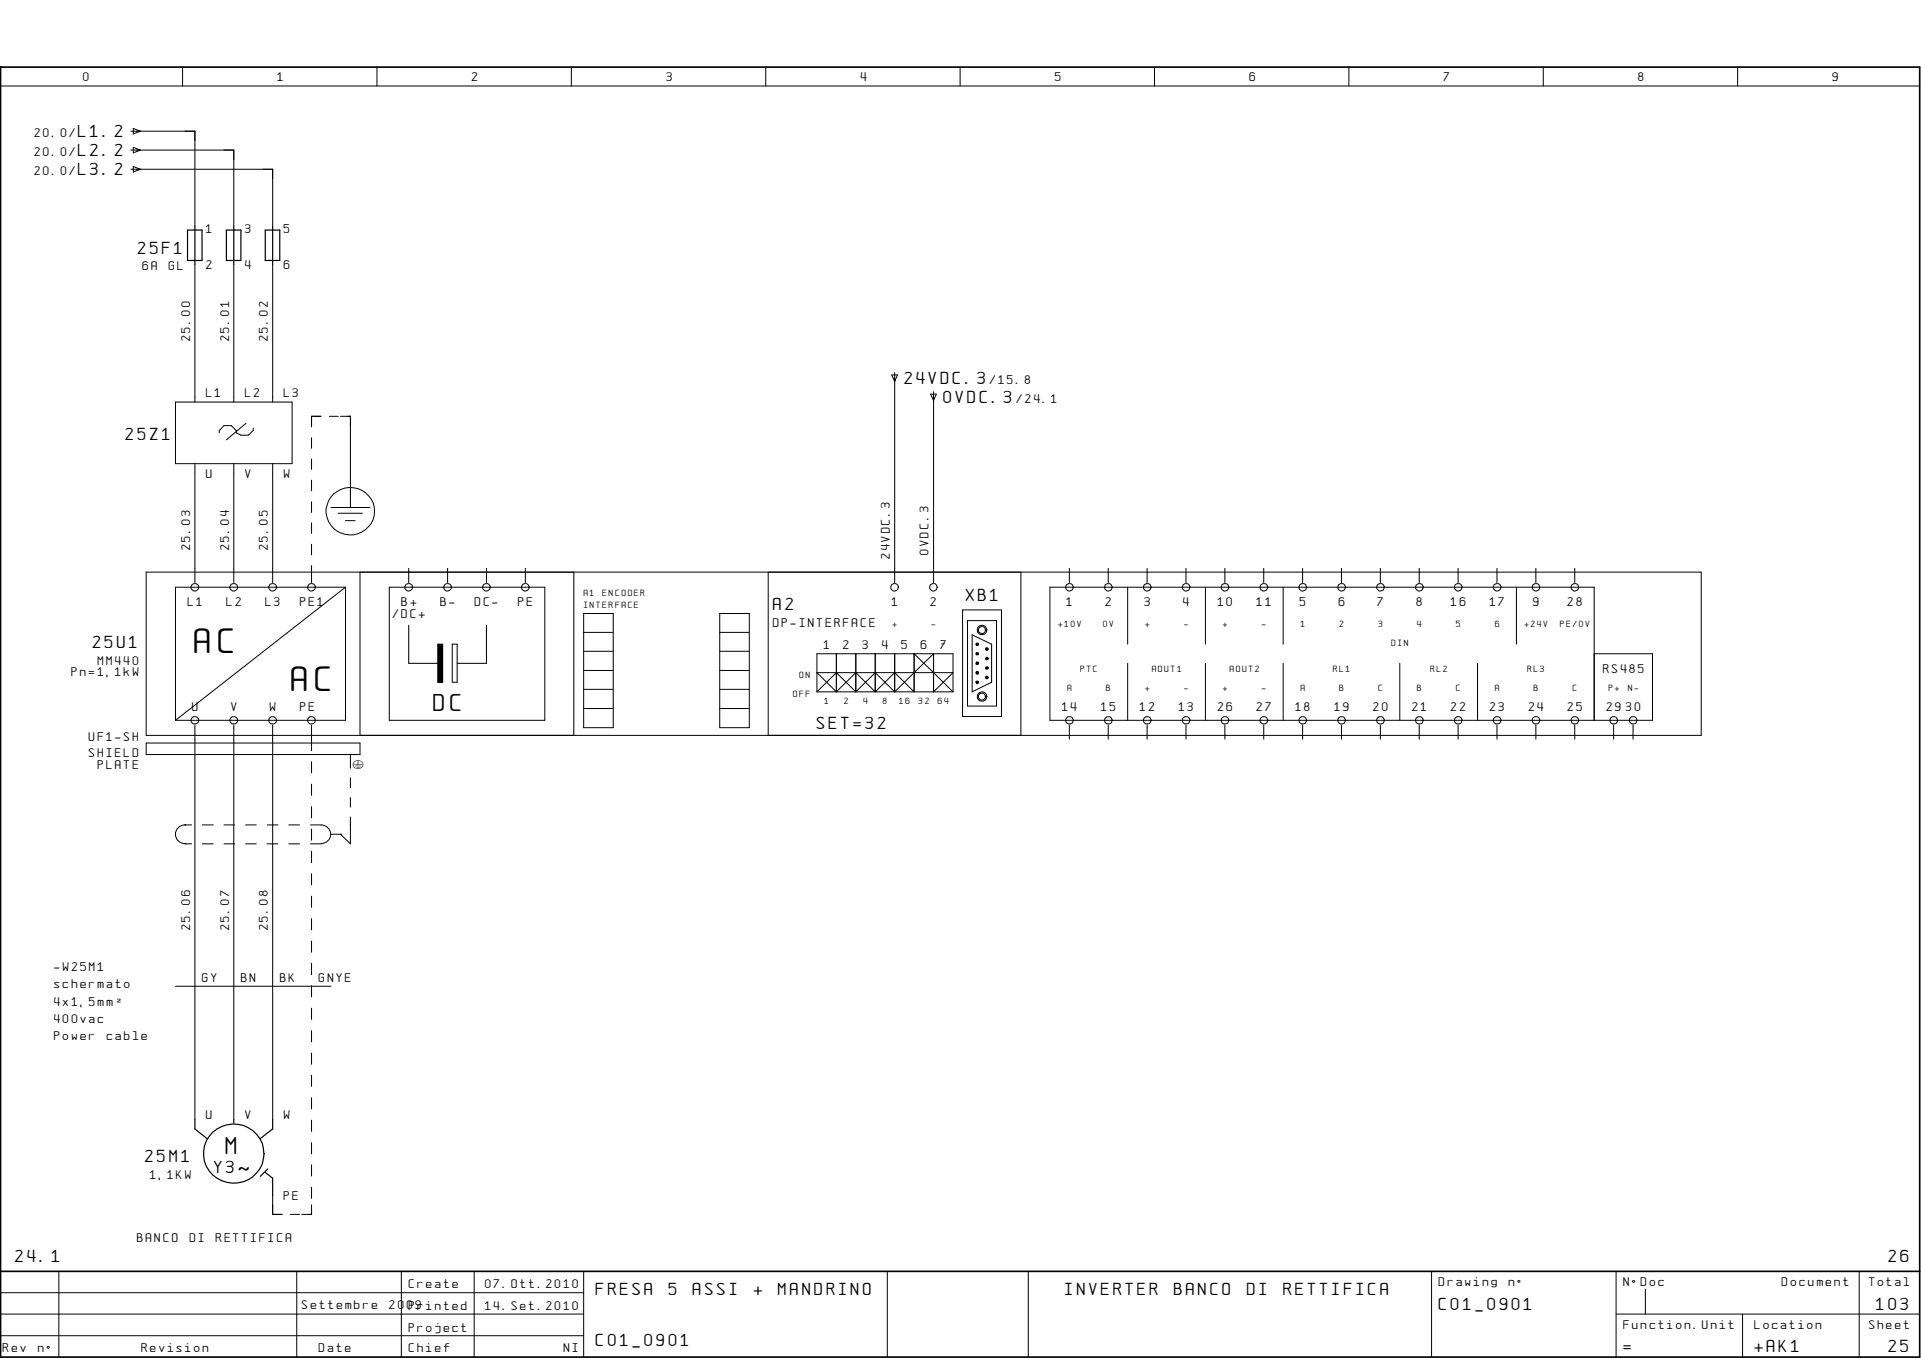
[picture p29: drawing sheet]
<svg xmlns="http://www.w3.org/2000/svg" width="297mm" height="210mm" viewBox="0 0 297 210" stroke-linecap="round" stroke-linejoin="round" font-family="sans-serif">
<defs><g id="words">
<g font-size="4.4">
<text x="30.1" y="100.9">AC</text>
<text x="45.1" y="106.8">AC</text>
</g>
<g font-size="3">
<text x="67.1" y="109.9">DC</text>
<text x="34.9" y="178.4">M</text>
<text x="36.9" y="183">~</text>
</g>
<g font-size="2.2">
<text x="12.1" y="21.2">L1.2</text>
<text x="12.1" y="24.1">L2.2</text>
<text x="12.1" y="27.1">L3.2</text>
<text x="21.3" y="39.2">25F1</text>
<text x="139.9" y="59.4">24VDC.3</text>
<text x="145.9" y="62.3">0VDC.3</text>
<text x="19.4" y="68">25Z1</text>
<text x="119.5" y="94.3">A2</text>
<text x="149.3" y="92.8">XB1</text>
<text x="14.3" y="100.2">25U1</text>
<text x="126.3" y="112.7">SET=32</text>
<text x="22.4" y="179.6">25M1</text>
<text x="33.1" y="181.3">Y3</text>
<text x="2.4" y="195.1">24.1</text>
<text x="292" y="195.1">26</text>
<text x="92.2" y="200.2">FRESA</text>
<text x="103.4" y="200.2">5</text>
<text x="107.1" y="200.2">ASSI</text>
<text x="116.5" y="200.2">+</text>
<text x="120.3" y="200.2">MANDRINO</text>
<text x="164.6" y="200.2">INVERTER</text>
<text x="181.6" y="200.2">BANCO</text>
<text x="192.8" y="200.2">DI</text>
<text x="198.5" y="200.2">RETTIFICA</text>
<text x="222.5" y="202.4">C01_0901</text>
<text x="290.1" y="202.4">103</text>
<text x="92.2" y="208">C01_0901</text>
<text x="251" y="209">=</text>
<text x="271.3" y="209">+AK1</text>
<text x="292" y="209">25</text>
</g>
<g font-size="1.5">
<text x="12.9" y="12.6">0</text>
<text x="42.9" y="12.6">1</text>
<text x="73" y="12.6">2</text>
<text x="103" y="12.6">3</text>
<text x="133.1" y="12.6">4</text>
<text x="163.1" y="12.6">5</text>
<text x="193.2" y="12.6">6</text>
<text x="223.3" y="12.6">7</text>
<text x="253.3" y="12.6">8</text>
<text x="283.3" y="12.6">9</text>
<text x="5.3" y="21.2">20.0/</text>
<text x="5.3" y="24.1">20.0/</text>
<text x="5.3" y="27.1">20.0/</text>
<text x="22.1" y="41.8">6A</text>
<text x="26.1" y="41.8">GL</text>
<text x="31.9" y="36.1">1</text>
<text x="31.9" y="41.5">2</text>
<text x="37.9" y="36.1">3</text>
<text x="37.9" y="41.5">4</text>
<text x="43.9" y="36.1">5</text>
<text x="43.9" y="41.5">6</text>
<text x="29.4" y="52.7" transform="rotate(-90 29.4 52.7)">25.00</text>
<text x="35.4" y="52.7" transform="rotate(-90 35.4 52.7)">25.01</text>
<text x="41.4" y="52.7" transform="rotate(-90 41.4 52.7)">25.02</text>
<text x="153" y="59.4">/15.8</text>
<text x="31.9" y="61.4">L1</text>
<text x="37.9" y="61.4">L2</text>
<text x="43.9" y="61.4">L3</text>
<text x="157.2" y="62.3">/24.1</text>
<text x="31.9" y="73.8">U</text>
<text x="37.9" y="73.8">V</text>
<text x="43.9" y="73.8">W</text>
<text x="29.4" y="85" transform="rotate(-90 29.4 85)">25.03</text>
<text x="35.4" y="85" transform="rotate(-90 35.4 85)">25.04</text>
<text x="41.4" y="85" transform="rotate(-90 41.4 85)">25.05</text>
<text x="137.6" y="86.4" transform="rotate(-90 137.6 86.4)">24VDC.3</text>
<text x="143.6" y="85.7" transform="rotate(-90 143.6 85.7)">0VDC.3</text>
<text x="29" y="93.7">L1</text>
<text x="35" y="93.7">L2</text>
<text x="41.1" y="93.7">L3</text>
<text x="46.4" y="93.7">PE1</text>
<text x="60.7" y="95.5">/DC+</text>
<text x="62.1" y="93.7">B+</text>
<text x="68.1" y="93.7">B-</text>
<text x="73.4" y="93.7">DC-</text>
<text x="80.1" y="93.7">PE</text>
<text x="137.9" y="93.7">1</text>
<text x="143.9" y="93.7">2</text>
<text x="164.9" y="93.7">1</text>
<text x="170.9" y="93.7">2</text>
<text x="177" y="93.7">3</text>
<text x="183" y="93.7">4</text>
<text x="188.3" y="93.7">10</text>
<text x="194.3" y="93.7">11</text>
<text x="201" y="93.7">5</text>
<text x="207" y="93.7">6</text>
<text x="213" y="93.7">7</text>
<text x="219" y="93.7">8</text>
<text x="224.4" y="93.7">16</text>
<text x="230.4" y="93.7">17</text>
<text x="237.1" y="93.7">9</text>
<text x="242.4" y="93.7">28</text>
<text x="119.5" y="96.9">DP-INTERFACE</text>
<text x="127.4" y="100.3">1</text>
<text x="130.4" y="100.3">2</text>
<text x="133.4" y="100.3">3</text>
<text x="136.4" y="100.3">4</text>
<text x="139.4" y="100.3">5</text>
<text x="142.4" y="100.3">6</text>
<text x="145.4" y="100.3">7</text>
<text x="11" y="104.6">Pn=1,1kW</text>
<text x="15.1" y="102.7">MM440</text>
<text x="247.9" y="104">RS485</text>
<text x="29.7" y="109.9">U</text>
<text x="35.7" y="109.9">V</text>
<text x="41.7" y="109.9">W</text>
<text x="46.4" y="109.9">PE</text>
<text x="164.3" y="109.9">14</text>
<text x="170.3" y="109.9">15</text>
<text x="176.3" y="109.9">12</text>
<text x="182.3" y="109.9">13</text>
<text x="188.3" y="109.9">26</text>
<text x="194.3" y="109.9">27</text>
<text x="200.3" y="109.9">18</text>
<text x="206.3" y="109.9">19</text>
<text x="212.3" y="109.9">20</text>
<text x="218.4" y="109.9">21</text>
<text x="224.4" y="109.9">22</text>
<text x="230.4" y="109.9">23</text>
<text x="236.4" y="109.9">24</text>
<text x="242.4" y="109.9">25</text>
<text x="248.4" y="109.9">2930</text>
<text x="13.8" y="114.5">UF1-SH</text>
<text x="13.8" y="117.1">SHIELD</text>
<text x="15.1" y="118.9">PLATE</text>
<text x="54.9" y="118.8">Î</text>
<text x="29.4" y="143.8" transform="rotate(-90 29.4 143.8)">25.06</text>
<text x="35.4" y="143.8" transform="rotate(-90 35.4 143.8)">25.07</text>
<text x="41.4" y="143.8" transform="rotate(-90 41.4 143.8)">25.08</text>
<text x="8.4" y="150.2">-W25M1</text>
<text x="8.4" y="152.8">schermato</text>
<text x="8.4" y="155.4">4x1,5mmý</text>
<text x="31.3" y="151.8">GY</text>
<text x="37.3" y="151.8">BN</text>
<text x="43.3" y="151.8">BK</text>
<text x="49.3" y="151.8">GNYE</text>
<text x="8.4" y="158.1">400vac</text>
<text x="8.4" y="160.7">Power</text>
<text x="16.5" y="160.7">cable</text>
<text x="31.9" y="173">U</text>
<text x="37.9" y="173">V</text>
<text x="43.9" y="173">W</text>
<text x="23.2" y="182.2">1,1KW</text>
<text x="43.9" y="185.5">PE</text>
<text x="21.2" y="192">BANCO</text>
<text x="29.3" y="192">DI</text>
<text x="33.4" y="192">RETTIFICA</text>
<text x="46.7" y="202.4">Settembre</text>
<text x="60.2" y="202.4">2009</text>
<text x="63.2" y="199.1">Create</text>
<text x="63.2" y="202.4">Printed</text>
<text x="75" y="199.1">07.Ott.2010</text>
<text x="75" y="202.4">14.Set.2010</text>
<text x="222.5" y="198.8">Drawing</text>
<text x="233.3" y="198.8">nø</text>
<text x="251" y="198.8">NøDoc</text>
<text x="275.5" y="198.8">Document</text>
<text x="289" y="198.8">Total</text>
<text x=".5" y="209">Rev</text>
<text x="5.9" y="209">nø</text>
<text x="21.9" y="209">Revision</text>
<text x="49.3" y="209">Date</text>
<text x="63.2" y="205.8">Project</text>
<text x="63.2" y="209">Chief</text>
<text x="87.2" y="209">NI</text>
<text x="251" y="205.4">Function.Unit</text>
<text x="271.3" y="205.4">Location</text>
<text x="289" y="205.4">Sheet</text>
</g>
<g font-size="1.1">
<text x="90.3" y="92.1">A1</text>
<text x="90.3" y="94">INTERFACE</text>
<text x="93.2" y="92.1">ENCODER</text>
<text x="138" y="96.9">+</text>
<text x="144" y="96.9">-</text>
<text x="145.5" y="99.9">-</text>
<text x="163.6" y="96.9">+10V</text>
<text x="170.6" y="96.9">0V</text>
<text x="177.1" y="96.9">+</text>
<text x="183.1" y="96.9">-</text>
<text x="189.1" y="96.9">+</text>
<text x="195.1" y="96.9">-</text>
<text x="201.1" y="96.9">1</text>
<text x="207.1" y="96.9">2</text>
<text x="213.1" y="96.9">3</text>
<text x="215.2" y="99.9">DIN</text>
<text x="219.2" y="96.9">4</text>
<text x="225.2" y="96.9">5</text>
<text x="231.2" y="96.9">6</text>
<text x="235.8" y="96.9">+24V</text>
<text x="241.3" y="96.9">PE/0V</text>
<text x="122.6" y="107.7">OFF</text>
<text x="123.6" y="104.7">ON</text>
<text x="165.1" y="106.8">A</text>
<text x="167.1" y="103.9">PTC</text>
<text x="171.1" y="106.8">B</text>
<text x="177.1" y="106.8">+</text>
<text x="178.1" y="103.9">AOUT1</text>
<text x="183.1" y="106.8">-</text>
<text x="189.1" y="106.8">+</text>
<text x="190.2" y="103.9">AOUT2</text>
<text x="195.1" y="106.8">-</text>
<text x="201.1" y="106.8">A</text>
<text x="206.2" y="103.9">RL1</text>
<text x="207.1" y="106.8">B</text>
<text x="213.1" y="106.8">C</text>
<text x="219.2" y="106.8">B</text>
<text x="221.2" y="103.9">RL2</text>
<text x="225.2" y="106.8">C</text>
<text x="231.2" y="106.8">A</text>
<text x="236.2" y="103.9">RL3</text>
<text x="237.2" y="106.8">B</text>
<text x="243.2" y="106.8">C</text>
<text x="248.7" y="106.8">P+</text>
<text x="251.8" y="106.8">N-</text>
<text x="127.5" y="108.8">1</text>
<text x="130.5" y="108.8">2</text>
<text x="133.5" y="108.8">4</text>
<text x="136.5" y="108.8">8</text>
<text x="139" y="108.8">16</text>
<text x="142" y="108.8">32</text>
<text x="145" y="108.8">64</text>
</g>
</g></defs>
<path d="M.1 10.4h.1M.1 10.4h296.7v199.4h-296.7zM.1 196.5h296.7" fill="none" stroke="#000" stroke-width=".26"/>
<g fill="none" stroke="#000" stroke-width=".15">
<path d="M.1 13.3h296.7M20.6 19.9l1.1 .4-1.1 .4zM28.2 10.4v2.9M58.3 10.4v2.9M88.3 10.4v2.9M118.4 10.4v2.9M148.5 10.4v2.9M178.5 10.4v2.9M208.6 10.4v2.9M238.6 10.4v2.9M268.7 10.4v2.9M20.2 20.3h9.9v14.7"/>
<path d="M20.2 23.2h15.9v11.8M20.2 26.2h22v8.8M20.6 22.8l1.1 .4-1.1 .4zM20.6 25.7l1.1 .5-1.1 .4zM30.1 40.9v21.2M36.1 40.9v21.2M42.2 40.9v21.2M137.9 58h.9l-.5 1zM138.3 57.6v32.4M27.1 62.1h18.1v9.6h-18.1zM30.1 71.6v18.4M36.1 71.7v18.3"/>
<path d="M38 65.4l-3 2.6M39.2 66.2v.3l-.8 .8h-1.1l-.8-.4v-.4l-.7-.7h-1.2l-.7 .7v.4M42.2 71.7v18.3M48.2 67.6v1.7M48.2 71v1.6M48.2 74.2v1.7M48.2 77.6v1.6M49.7 64.3h-1.5v1.7M50.9 64.3h1.4M51.2 78.4h6M51.6 76.4a3.7 3.7 0 0 1 5.3 .1 3.7 3.7 0 0 1-.4 5.4 3.7 3.7 0 0 1-5.1-.4 3.7 3.7 0 0 1 .2-5.1zM52.3 79.3h3.7"/>
<path d="M52.7 64.3h1.5v14.1M143.9 60.9h.9l-.4 1zM144.4 60.5v29.5M22.6 88.4h240.5v25.3h-240.5zM48.2 80.8v1.7M48.2 84.1v1.7M48.2 87.4v2.6M53.4 90.8h-26.3v20.5M53.4 90.8v20.5h-26.3M53.4 90.8l-26.3 20.5M53.4 80.5h1.5M55.7 88.4v25.3"/>
<path d="M60.2 90.8h24v20.5h-24zM63.2 87.8v2.2M63.2 96.6v5.9h4.5M67.7 99.6h.7v5.9h-.7zM69.2 87.8v2.2M69.9 99.6h.8v5.9h-.8zM75.2 96.6v5.9h-4.5M75.2 87.8v2.2M81.2 87.8v2.2M88.7 88.4v25.3M90.3 94.8h4.5v17.7h-4.5zM90.3 97.7h4.4"/>
<path d="M111.3 94.8h4.6v17.7h-4.6zM111.3 97.7h4.5M118.8 88.4v25.3M148.8 94.3h6.1v16.4h-6.1zM149.6 95.9h4.5v13.2h-4.5zM150.3 98.1l3 1.5v5.9l-3 1.4zM151 99.4h.3v.3l-.1 .1-.3-.1zM157.9 88.4v25.3M165.4 87.8v2.2M171.4 87.8v2.2M174.4 90.8v8.8M177.4 87.8v2.2"/>
<path d="M183.4 87.8v2.2M186.4 90.8v8.8M189.4 87.8v2.2M195.4 87.8v2.2M198.4 90.8v8.8M201.4 87.8v2.2M207.4 87.8v2.2M213.4 87.8v2.2M219.5 87.8v2.2M225.5 87.8v2.2M231.5 87.8v2.2M234.5 90.8v8.8"/>
<path d="M237.5 87.8v2.2M243.5 87.8v2.2M22.6 114.9h33.1v1.7h-33.1zM30.1 112.1v60.9M36.1 112.1v60.9M42.2 112.1v60.9M48.2 112.1v3.9M48.2 117.7v1.8M54.2 116.6v2.1M90.3 100.7h4.4M90.3 103.6h4.4M90.3 106.6h4.4"/>
<path d="M90.3 109.5h4.4M111.3 100.7h4.5M111.3 103.6h4.5M111.3 106.6h4.5M111.3 109.5h4.5M126.3 106.9v-5.9h21.1v5.9M126.3 106.9h21.1M126.3 106.9l3-2.9 3 2.9M129.3 106.9l-3-2.9h21.1l-3 2.9v-5.9l-6.1 5.9M129.3 101v5.9M129.3 106.9l3-2.9 3 2.9M132.3 101v5.9"/>
<path d="M132.3 106.9l3-2.9 3 2.9M135.3 101v5.9M135.3 106.9l3-2.9 3 2.9v-5.9l6.1 5.9M138.3 101v5.9M150.9 101l.3-.1 .1 .2-.1 .1h-.2zM151 105.3h.3v.2l-.1 .2-.3-.2zM151 102.3l.3 .1v.3l-.4-.1zM151 103.8h.2a.17 .17 0 0 1 .1 .2 .17 .17 0 0 1-.1 .2l-.3-.1zM152.4 104.6l.3-.1 .1 .2-.1 .2h-.2zM152.4 100.2l.3-.1 .1 .2-.1 .2h-.2zM152.5 103.1h.2a.15 .15 0 0 1 .1 .2 .15 .15 0 0 1-.1 .1h-.3zM165.4 112.1v2.2"/>
<path d="M171.4 112.1v2.2M174.4 102.5v8.8M177.4 112.1v2.2M183.4 112.1v2.2M186.4 102.5v8.8M189.4 112.1v2.2M195.4 112.1v2.2M198.4 102.5v8.8M201.4 112.1v2.2M207.4 112.1v2.2M213.4 112.1v2.2M216.4 102.5v8.8"/>
<path d="M219.5 112.1v2.2M225.5 112.1v2.2M228.5 102.5v8.8M231.5 112.1v2.2M237.5 112.1v2.2M243.5 112.1v2.2M246.5 101h9v10.3h-93.2v-20.5h84.2v20.5M249.5 112.1v2.2M252.5 112.1v2.2M28.6 130.4h1M29.6 127.5h-1a1.44 1.44 0 0 0-1.5 1.4 1.44 1.44 0 0 0 1.5 1.5M31.3 130.4h1.7"/>
<path d="M31.3 127.5h1.7M34.6 130.4h1.7M34.6 127.5h1.7M38 130.4h1.6M38 127.5h1.6M41.3 130.4h1.7M41.3 127.5h1.7M44.7 130.4h1.6M44.7 127.5h1.6M48 127.5h1.7a1.44 1.44 0 0 1 1.4 1.4 1.44 1.44 0 0 1-1.4 1.5M48 130.4h1.7M48.2 121.2v1.7"/>
<path d="M48.2 124.7v1.7M48.2 128.1v1.8M48.2 131.6v1.7M48.2 135v1.8M48.2 138.5v1.8M51.2 128.9h1.5M52.7 128.9h.1M54.2 120.2v1.6M54.2 123.3v1.5M54.2 126.3v4.1l-1.5-1.5M27.1 152.4h24.1M48.2 142v1.7"/>
<path d="M48.2 145.5v1.7M48.2 148.9v1.8M48.2 152.4v1.7M48.2 155.8v1.8M48.2 159.3v1.7M48.2 162.8v1.7M48.2 166.2v1.7M48.2 169.7v1.7M48.2 173.1v1.8M48.2 176.6v1.8M.1 196.9v12.9M.1 199.8h90.2"/>
<path d="M9.1 196.5v13.3M42.2 184.8v2.9h1.4M44.9 187.7h1.4M45.9 196.5v13.3M48.2 180v1.8M48.2 183.5v1.8M48.2 186.2v1.5h-1.6M62.1 196.5v13.3M73.3 196.5v13.3M90.3 196.5v13.3M137.2 196.5v13.3M159 196.5v13.3"/>
<path d="M221.4 196.5v13.3M249.9 196.5v13.3M254.4 199.3v3.8M287.5 196.5v13.3M.1 203.1h90.2M.1 206.5h90.2M249.9 203.1h46.9M269.4 203.1v6.7"/>
<circle cx="30.1" cy="90.8" r=".59"/>
<circle cx="36.2" cy="90.8" r=".59"/>
<circle cx="42.2" cy="90.8" r=".59"/>
<circle cx="48.2" cy="90.8" r=".59"/>
<circle cx="63.2" cy="90.8" r=".59"/>
<circle cx="69.2" cy="90.8" r=".59"/>
<circle cx="75.2" cy="90.8" r=".59"/>
<circle cx="81.2" cy="90.8" r=".59"/>
<circle cx="138.3" cy="90.8" r=".59"/>
<circle cx="144.4" cy="90.8" r=".59"/>
<circle cx="151.8" cy="97.4" r=".56"/>
<circle cx="151.9" cy="97.4" r=".74"/>
<circle cx="165.4" cy="90.8" r=".59"/>
<circle cx="171.4" cy="90.8" r=".59"/>
<circle cx="177.4" cy="90.8" r=".59"/>
<circle cx="183.4" cy="90.8" r=".59"/>
<circle cx="189.4" cy="90.8" r=".59"/>
<circle cx="195.5" cy="90.8" r=".59"/>
<circle cx="201.5" cy="90.8" r=".59"/>
<circle cx="207.5" cy="90.8" r=".59"/>
<circle cx="213.5" cy="90.8" r=".59"/>
<circle cx="219.5" cy="90.8" r=".59"/>
<circle cx="225.5" cy="90.8" r=".59"/>
<circle cx="231.5" cy="90.8" r=".59"/>
<circle cx="237.5" cy="90.8" r=".58"/>
<circle cx="243.5" cy="90.8" r=".58"/>
<circle cx="30.1" cy="111.3" r=".58"/>
<circle cx="36.2" cy="111.3" r=".58"/>
<circle cx="42.2" cy="111.3" r=".58"/>
<circle cx="48.2" cy="111.3" r=".58"/>
<circle cx="151.8" cy="107.6" r=".56"/>
<circle cx="151.9" cy="107.7" r=".74"/>
<circle cx="152.6" cy="101.8" r=".2"/>
<circle cx="165.4" cy="111.3" r=".58"/>
<circle cx="171.4" cy="111.3" r=".58"/>
<circle cx="177.4" cy="111.3" r=".58"/>
<circle cx="183.4" cy="111.3" r=".58"/>
<circle cx="189.4" cy="111.3" r=".58"/>
<circle cx="195.5" cy="111.3" r=".58"/>
<circle cx="201.5" cy="111.3" r=".58"/>
<circle cx="207.5" cy="111.3" r=".58"/>
<circle cx="213.5" cy="111.3" r=".58"/>
<circle cx="219.5" cy="111.3" r=".58"/>
<circle cx="225.5" cy="111.3" r=".58"/>
<circle cx="231.5" cy="111.3" r=".58"/>
<circle cx="237.5" cy="111.3" r=".57"/>
<circle cx="243.5" cy="111.3" r=".57"/>
<circle cx="249.5" cy="111.3" r=".57"/>
<circle cx="252.5" cy="111.3" r=".57"/>
</g>
<path d="M29 35.6h2.2v4.7h-2.2zM30.1 35v5.9M35 35.6h2.3v4.7h-2.3zM36.1 35v5.9M41 35.6h2.3v4.7h-2.3zM42.2 35v5.9M30.1 173v1.5l1.9 1.5M32.9 175a4.7 4.7 0 0 1 5-.9 4.7 4.7 0 0 1 2.9 4.2 4.7 4.7 0 0 1-5.3 4.5 4.7 4.7 0 0 1-3.9-5.7l.3-.8zM36.1 173v.6M42.2 173v1.5l-1.9 1.5M41 181.2l1.2 .9v2.7M41.4 180.7l-1.1 1.1" fill="none" stroke="#000" stroke-width=".19"/>
<g fill="#000">
<path d="M67.7 99.6h.7v5.9h-.7zM151 99.4h.3v.3l-.1 .1-.3-.1zM151 100.9h.3l-.1 .3-.3-.1zM151 102.3l.3 .1v.3l-.4-.1zM151 103.8h.2a.17 .17 0 0 1 .1 .2 .17 .17 0 0 1-.1 .2l-.2-.1zM150.9 105.4l.3-.1 .1 .2-.1 .2h-.2zM152.4 104.6l.3-.1 .1 .2-.1 .2h-.2zM152.5 103.1h.2a.15 .15 0 0 1 .1 .2 .15 .15 0 0 1-.1 .1h-.3zM152.4 100.2l.3-.1 .1 .2-.1 .2h-.2z"/>
<circle cx="152.6" cy="101.8" r=".2"/>
</g>
<use href="#words"/>
</svg>
